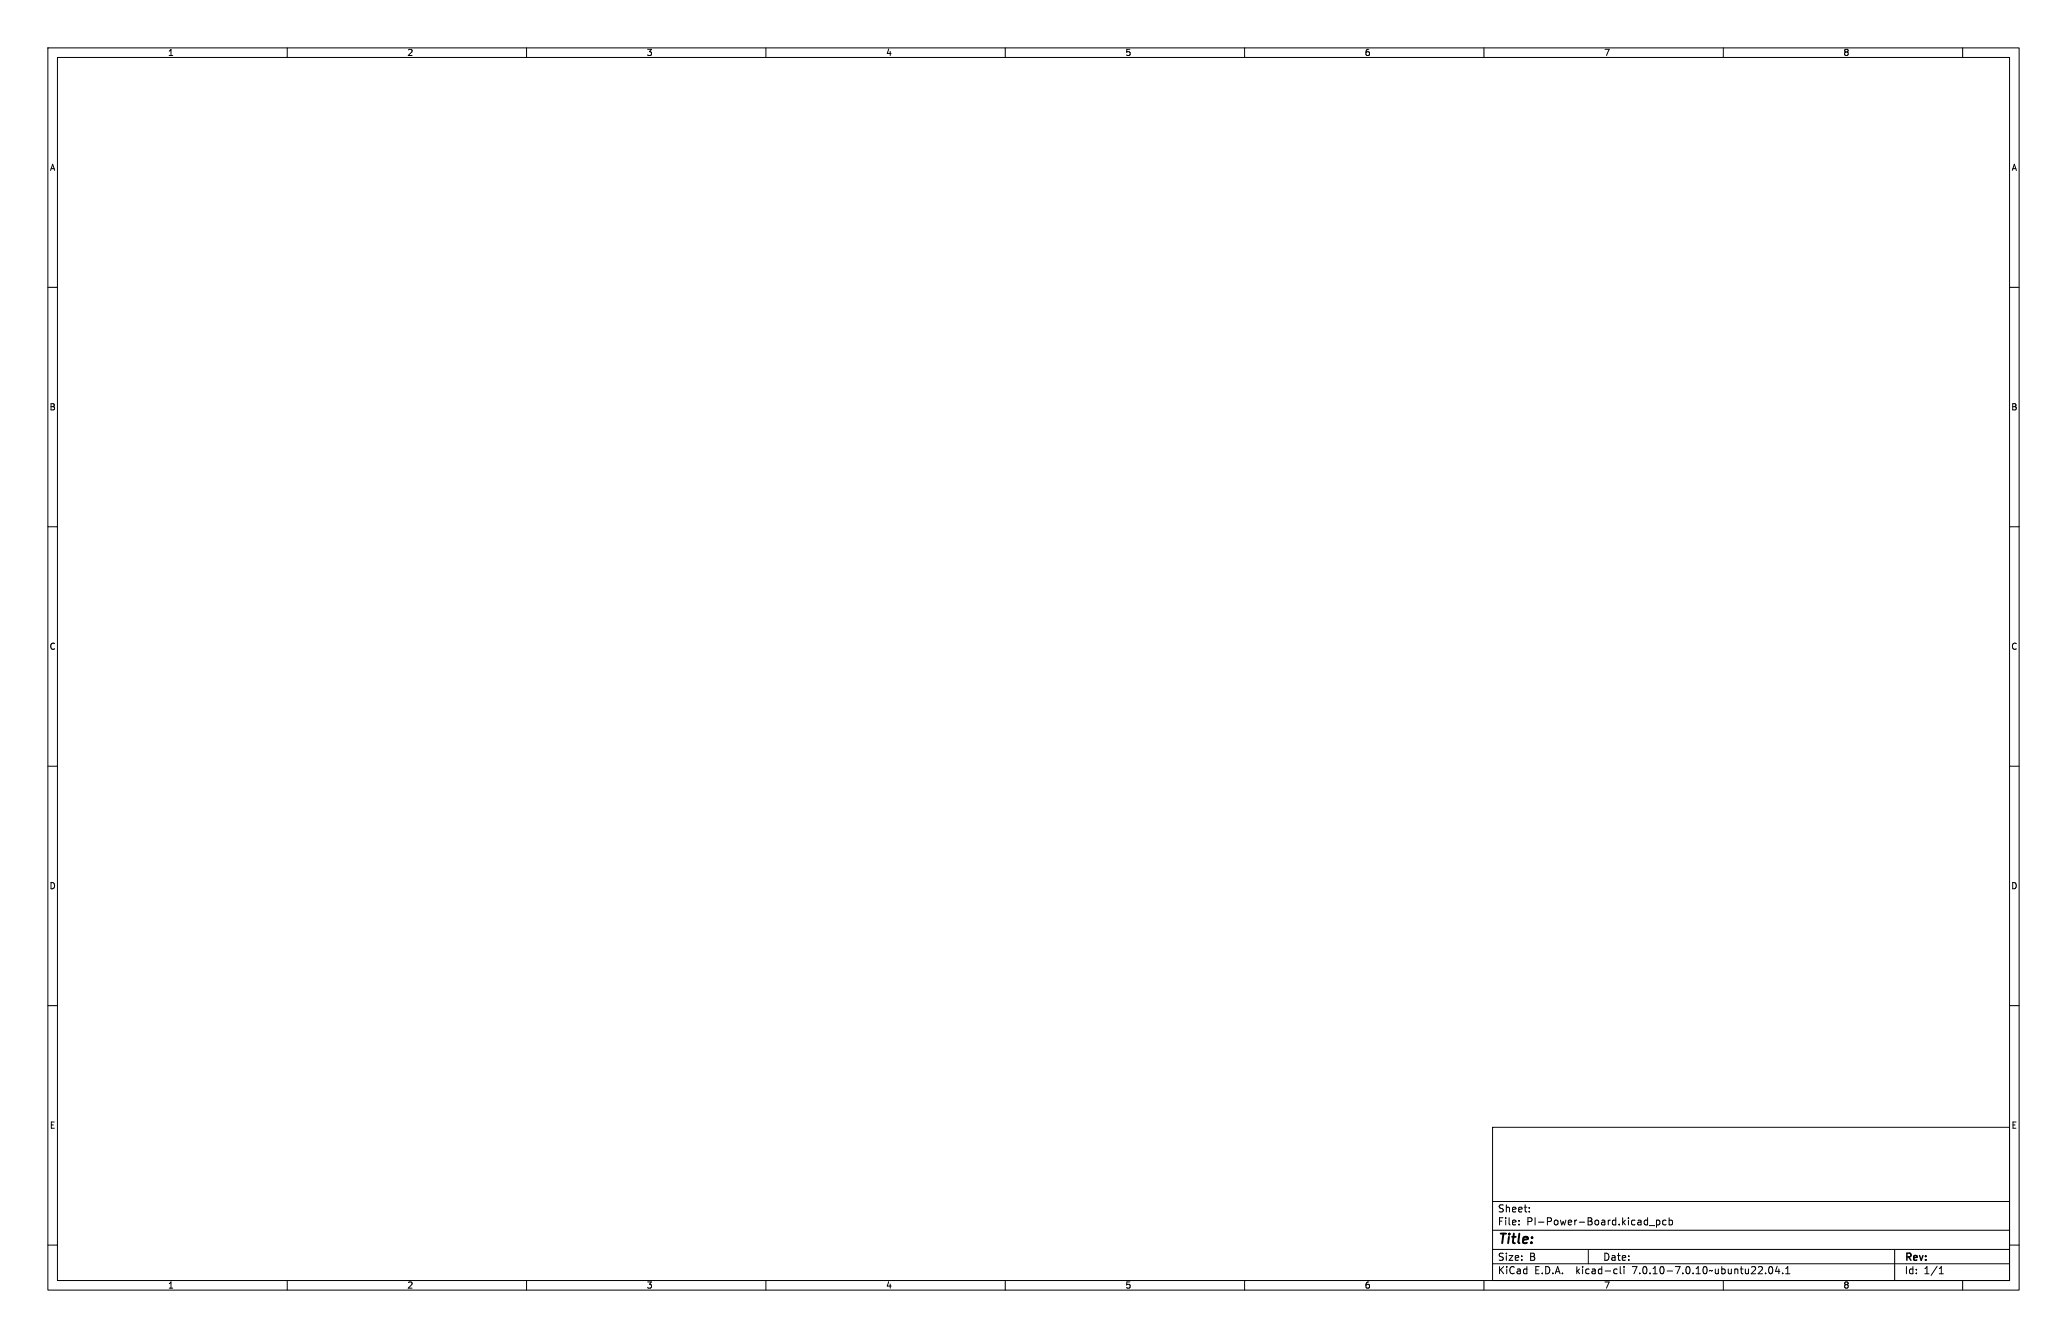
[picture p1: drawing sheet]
<svg xmlns="http://www.w3.org/2000/svg" width="432mm" height="279mm" viewBox="0 0 432 279" stroke-linecap="round" stroke-linejoin="round" font-family="sans-serif">
<defs><g id="words">
<text font-size="2.8" x="312.8" y="260.3">Title:</text>
<g font-size="2.1">
<text x="312.8" y="256.1">File:</text>
<text x="312.8" y="253.4">Sheet:</text>
<text x="318.9" y="256.1">PI-Power-Board.kicad_pcb</text>
<text x="312.8" y="263.5">Size:</text>
<text x="319.5" y="263.5">B</text>
<text x="334.8" y="263.5">Date:</text>
<text x="397.8" y="263.7">Rev:</text>
<text x="312.8" y="266.3">KiCad</text>
<text x="320.5" y="266.3">E.D.A.</text>
<text x="329.4" y="266.3">kicad-cli</text>
<text x="341.3" y="266.3">7.0.10-7.0.10~ubuntu22.04.1</text>
<text x="397.8" y="266.3">Id:</text>
<text x="401.9" y="266.3">1/1</text>
</g>
<g font-size="1.8">
<text x="35" y="11.9">1</text>
<text x="85" y="11.9">2</text>
<text x="135" y="11.9">3</text>
<text x="185" y="11.9">4</text>
<text x="235" y="11.9">5</text>
<text x="285" y="11.9">6</text>
<text x="335" y="11.9">7</text>
<text x="385" y="11.9">8</text>
<text x="10.3" y="35.9">A</text>
<text x="420.1" y="35.9">A</text>
<text x="10.3" y="85.9">B</text>
<text x="420.1" y="85.9">B</text>
<text x="10.3" y="135.9">C</text>
<text x="420.1" y="135.9">C</text>
<text x="10.3" y="185.9">D</text>
<text x="420.1" y="185.9">D</text>
<text x="10.3" y="235.9">E</text>
<text x="420.1" y="235.9">E</text>
<text x="35" y="269.3">1</text>
<text x="85" y="269.3">2</text>
<text x="135" y="269.3">3</text>
<text x="185" y="269.3">4</text>
<text x="235" y="269.3">5</text>
<text x="285" y="269.3">6</text>
<text x="335" y="269.3">7</text>
<text x="385" y="269.3">8</text>
</g>
</g></defs>
<g fill="none" stroke="#000" stroke-width=".21">
<path d="M10 10h411.8v259.4h-411.8zM12 12h407.8v255.4h-407.8zM60 10v2M110 10v2M160 10v2M210 10v2M260 10v2M310 10v2M360 10v2M410 10v2M10 60h2M419.8 60h2"/>
<path d="M10 110h2M419.8 110h2M10 160h2M419.8 160h2M10 210h2M419.8 210h2M311.8 235.4h108v32h-108zM10 260h2M311.8 256.9h108M311.8 250.9h108M317.3 255.6v.2M317.3 254.9v.1"/>
<path d="M319.5 252.9v.2M319.5 252.2v.1M344.5 255.9h1.2M346 254.8v1.5M346 254.9l.5-.1 .3 .3-.2 .6h-.6M348 254.9l-.4-.1-.3 .3 .2 .6h.5M348.7 254.9l.4-.1 .3 .3-.1 .6h-.6M348.7 254.3v1.5M419.8 260h2M60 267.4v2M110 267.4v2M160 267.4v2"/>
<path d="M210 267.4v2M260 267.4v2M310 267.4v2M311.8 263.9h108M311.8 260.9h108M331.8 260.9v3M337.4 265l.4 .1M337.8 265.9l-.4 .1M338.5 264.5v1.3l.2 .2M339.3 264.5v.1M339.3 265v1M360 267.4v2"/>
<path d="M368.8 265.8v.2M369.7 264.6l.1-.1a.8 .8 0 0 1 .5 .7 .8 .8 0 0 1-.5 .8 1 1 0 0 1-.1-1.4zM371.3 264.4l-.4 1.1h.9M371.6 265v1M372.4 265.8v.2M373 266h.9M373 264.9l.5-.4v1.5M395.8 260.9v6.5M405.1 266h.9M405.1 264.9l.4-.4v1.5M410 267.4v2"/>
</g>
<use href="#words"/>
</svg>
